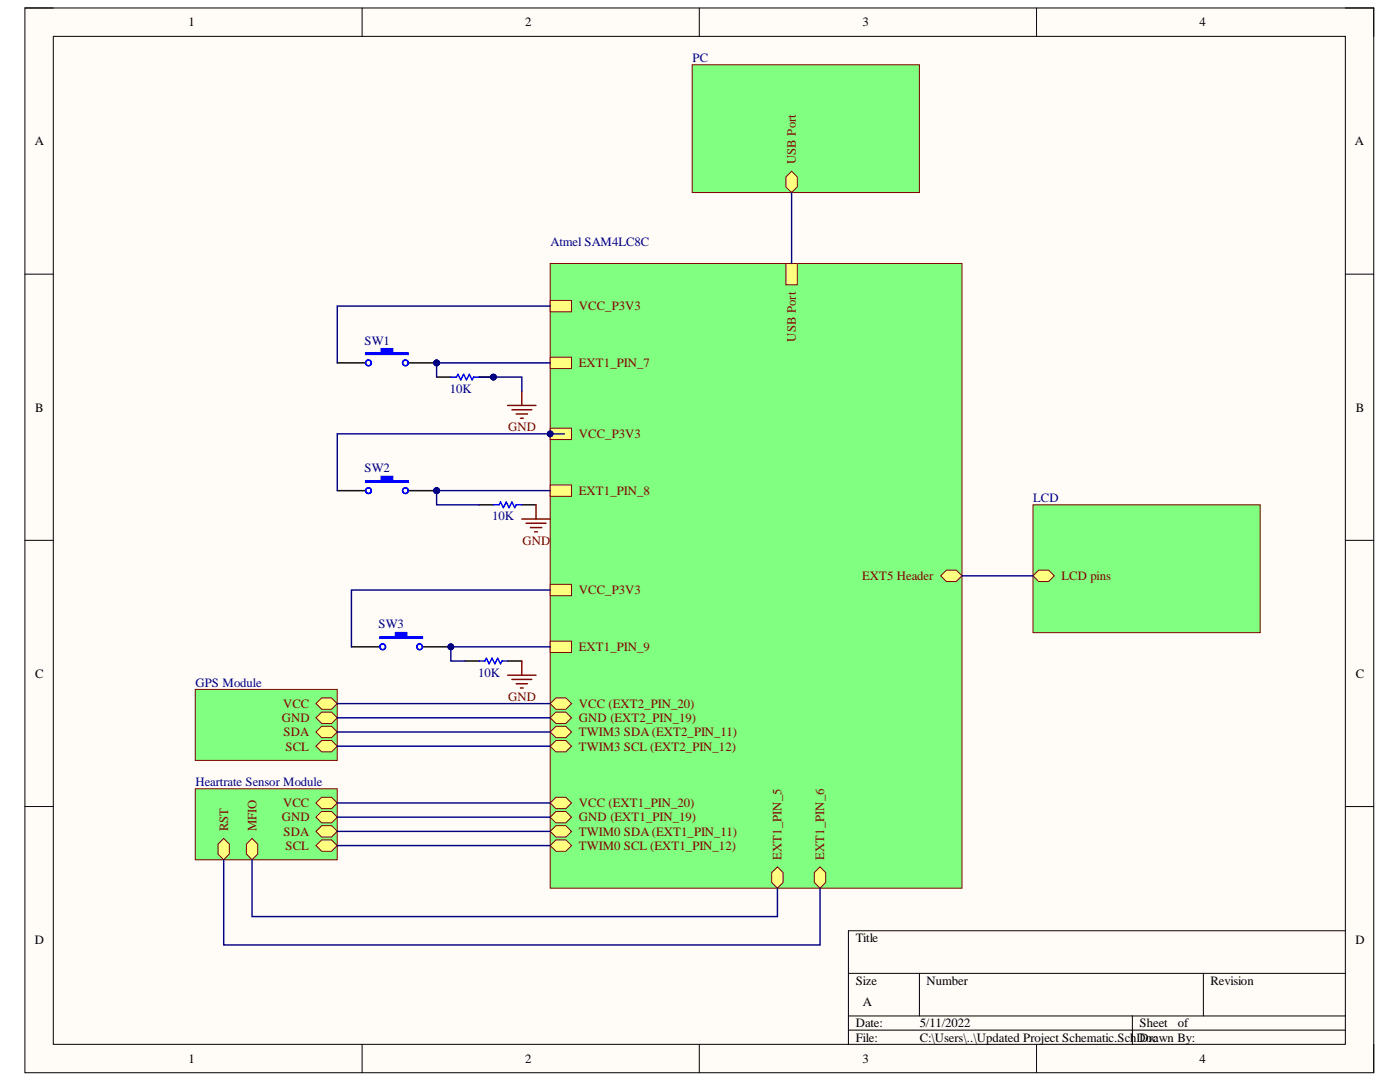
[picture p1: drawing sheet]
<svg xmlns="http://www.w3.org/2000/svg" width="279mm" height="216mm" viewBox="0 0 279 216" stroke-linecap="round" stroke-linejoin="round" font-family="sans-serif">
<defs><g id="words">
<g font-size="2.5">
<text x="37.6" y="5.2">1</text>
<text x="104.8" y="5.2">2</text>
<text x="172.1" y="5.2">3</text>
<text x="239.4" y="5.2">4</text>
<text x="6.9" y="29">A</text>
<text x="270.4" y="29">A</text>
<text x="7" y="82.1">B</text>
<text x="270.6" y="82.1">B</text>
<text x="7" y="135.2">C</text>
<text x="270.6" y="135.2">C</text>
<text x="6.9" y="188.3">D</text>
<text x="170.8" y="188">Title</text>
<text x="270.5" y="188.3">D</text>
<text x="170.8" y="196.5">Size</text>
<text x="184.9" y="196.5">Number</text>
<text x="241.6" y="196.5">Revision</text>
<text x="172.2" y="200.7">A</text>
<text x="170.8" y="205">Date:</text>
<text x="170.8" y="207.8">File:</text>
<text x="183.5" y="205">5/11/2022</text>
<text x="183.5" y="207.8">C:\Users\..\Updated Project Schematic.SchDoc</text>
<text x="227.4" y="205">Sheet</text>
<text x="227.4" y="207.8">Drawn By:</text>
<text x="235.1" y="205">of</text>
<text x="37.6" y="212.1">1</text>
<text x="104.8" y="212.1">2</text>
<text x="172.1" y="212.1">3</text>
<text x="239.4" y="212.1">4</text>
</g>
<g font-size="2.5" fill="#000080">
<text x="138.2" y="12.4">PC</text>
<text x="109.9" y="49.1">Atmel SAM4LC8C</text>
<text x="72.7" y="68.8">SW1</text>
<text x="89.7" y="78.4">10K</text>
<text x="72.7" y="94.2">SW2</text>
<text x="206.2" y="100.2">LCD</text>
<text x="98.2" y="103.8">10K</text>
<text x="75.5" y="125.4">SW3</text>
<text x="39" y="137">GPS Module</text>
<text x="95.4" y="135">10K</text>
<text x="39" y="156.9">Heartrate Sensor Module</text>
</g>
<g font-size="2.5" fill="#800000">
<text x="158.8" y="32.7" transform="rotate(-90 158.8 32.7)">USB Port</text>
<text x="115.5" y="61.9">VCC_P3V3</text>
<text x="158.8" y="68.2" transform="rotate(-90 158.8 68.2)">USB Port</text>
<text x="115.5" y="73.2">EXT1_PIN_7</text>
<text x="101.4" y="86">GND</text>
<text x="115.5" y="87.4">VCC_P3V3</text>
<text x="115.5" y="98.8">EXT1_PIN_8</text>
<text x="104.3" y="108.7">GND</text>
<text x="115.5" y="118.6">VCC_P3V3</text>
<text x="172" y="115.8">EXT5 Header</text>
<text x="211.9" y="115.8">LCD pins</text>
<text x="115.5" y="129.9">EXT1_PIN_9</text>
<text x="56.5" y="141.2">VCC</text>
<text x="101.4" y="139.9">GND</text>
<text x="115.5" y="141.2">VCC (EXT2_PIN_20)</text>
<text x="56.2" y="144.1">GND</text>
<text x="56.6" y="146.9">SDA</text>
<text x="57" y="149.8">SCL</text>
<text x="115.5" y="144.1">GND (EXT2_PIN_19)</text>
<text x="115.5" y="146.9">TWIM3 SDA (EXT2_PIN_11)</text>
<text x="115.5" y="149.8">TWIM3 SCL (EXT2_PIN_12)</text>
<text x="56.5" y="161.1">VCC</text>
<text x="115.5" y="161.1">VCC (EXT1_PIN_20)</text>
<text x="45.5" y="165.9" transform="rotate(-90 45.5 165.9)">RST</text>
<text x="51.2" y="165.9" transform="rotate(-90 51.2 165.9)">MFIO</text>
<text x="56.2" y="163.9">GND</text>
<text x="56.6" y="166.8">SDA</text>
<text x="115.5" y="163.9">GND (EXT1_PIN_19)</text>
<text x="115.5" y="166.8">TWIM0 SDA (EXT1_PIN_11)</text>
<text x="57" y="169.5">SCL</text>
<text x="115.5" y="169.5">TWIM0 SCL (EXT1_PIN_12)</text>
<text x="156" y="171.6" transform="rotate(-90 156 171.6)">EXT1_PIN_5</text>
<text x="164.5" y="171.6" transform="rotate(-90 164.5 171.6)">EXT1_PIN_6</text>
</g>
</g></defs>
<path d="M5 1.6h269.2v212.5h-269.2z" fill-rule="evenodd" fill="#fffcf8"/>
<path d="M5 1.6h269.2v212.5h-269.2z" fill="none" stroke="#000" stroke-width=".2"/>
<path d="M10.6 7.3h257.9v201.1h-257.9z" fill-rule="evenodd" fill="#fffcf8"/>
<g fill="none" stroke="#000" stroke-width=".2">
<path d="M5 1.6h5.6M10.6 7.3h257.9v201.1h-257.9zM72.3 1.6v5.7M139.6 1.6v5.7M206.9 1.6v5.7M268.5 1.6h5.7v5.7M5 54.7h5.6M268.5 54.7h5.7M5 107.8h5.6M268.5 107.8h5.7M5 160.9h5.6M268.5 160.9h5.7"/>
<path d="M169.3 194.2h99.2M183.5 194.2v8.5M240.2 194.2v8.5M268.5 185.7h-99.2v22.7M72.3 208.4v5.7M139.6 208.4v5.7M169.3 202.7h99.2M169.3 205.6h99.2M206.9 208.4v5.7M226 202.7v5.7M274.2 208.4v5.7"/>
</g>
<path d="M109.8 52.6h82.2v124.6h-82.2z" fill-rule="evenodd" fill="#80ff80"/>
<path d="M109.8 52.6h82.2v124.6h-82.2z" fill="none" stroke="#800000" stroke-width=".2"/>
<circle cx="109.8" cy="86.6" r=".57" fill="#000080"/>
<circle cx="109.8" cy="86.6" r=".57" fill="none" stroke="#000080" stroke-width=".2"/>
<path d="M156.8 52.6h2.3v4.2h-2.3z" fill-rule="evenodd" fill="#ffff80"/>
<path d="M156.8 52.6h2.3v4.2h-2.3z" fill="none" stroke="#800000" stroke-width=".2"/>
<path d="M109.8 59.9h4.3v2.3h-4.3z" fill-rule="evenodd" fill="#ffff80"/>
<path d="M109.8 59.9h4.3v2.3h-4.3z" fill="none" stroke="#800000" stroke-width=".2"/>
<path d="M109.8 71.3h4.3v2.2h-4.3z" fill-rule="evenodd" fill="#ffff80"/>
<path d="M109.8 71.3h4.3v2.2h-4.3z" fill="none" stroke="#800000" stroke-width=".2"/>
<path d="M109.8 85.4h4.3v2.3h-4.3z" fill-rule="evenodd" fill="#ffff80"/>
<path d="M109.8 85.4h4.3v2.3h-4.3z" fill="none" stroke="#800000" stroke-width=".2"/>
<circle cx="109.8" cy="86.6" r=".57" fill="#000080"/>
<circle cx="109.8" cy="86.6" r=".57" fill="none" stroke="#000080" stroke-width=".2"/>
<path d="M109.8 96.8h4.3v2.2h-4.3z" fill-rule="evenodd" fill="#ffff80"/>
<path d="M109.8 96.8h4.3v2.2h-4.3z" fill="none" stroke="#800000" stroke-width=".2"/>
<path d="M109.8 140.4l1.1-1.1h2l1.2 1.1-1.2 1.1h-2z" fill-rule="evenodd" fill="#ffff80"/>
<path d="M109.8 140.4l1.1-1.1h2l1.2 1.1-1.2 1.1h-2z" fill="none" stroke="#800000" stroke-width=".2"/>
<path d="M109.8 143.2l1.1-1.1h2l1.2 1.1-1.2 1.2h-2z" fill-rule="evenodd" fill="#ffff80"/>
<path d="M109.8 143.2l1.1-1.1h2l1.2 1.1-1.2 1.2h-2z" fill="none" stroke="#800000" stroke-width=".2"/>
<path d="M109.8 146.1l1.1-1.2h2l1.2 1.2-1.2 1.1h-2z" fill-rule="evenodd" fill="#ffff80"/>
<path d="M109.8 146.1l1.1-1.2h2l1.2 1.2-1.2 1.1h-2z" fill="none" stroke="#800000" stroke-width=".2"/>
<path d="M109.8 148.9l1.1-1.1h2l1.2 1.1-1.2 1.1h-2z" fill-rule="evenodd" fill="#ffff80"/>
<path d="M109.8 148.9l1.1-1.1h2l1.2 1.1-1.2 1.1h-2z" fill="none" stroke="#800000" stroke-width=".2"/>
<path d="M109.8 160.2l1.1-1.1h2l1.2 1.1-1.2 1.2h-2z" fill-rule="evenodd" fill="#ffff80"/>
<path d="M109.8 160.2l1.1-1.1h2l1.2 1.1-1.2 1.2h-2z" fill="none" stroke="#800000" stroke-width=".2"/>
<path d="M109.8 163.1l1.1-1.2h2l1.2 1.2-1.2 1.1h-2z" fill-rule="evenodd" fill="#ffff80"/>
<path d="M109.8 163.1l1.1-1.2h2l1.2 1.2-1.2 1.1h-2z" fill="none" stroke="#800000" stroke-width=".2"/>
<path d="M109.8 165.9l1.1-1.1h2l1.2 1.1-1.2 1.1h-2z" fill-rule="evenodd" fill="#ffff80"/>
<path d="M109.8 165.9l1.1-1.1h2l1.2 1.1-1.2 1.1h-2z" fill="none" stroke="#800000" stroke-width=".2"/>
<path d="M109.8 168.7l1.1-1.1h2l1.2 1.1-1.2 1.2h-2z" fill-rule="evenodd" fill="#ffff80"/>
<path d="M109.8 168.7l1.1-1.1h2l1.2 1.1-1.2 1.2h-2z" fill="none" stroke="#800000" stroke-width=".2"/>
<path d="M154 174.1l1.2-1.1 1.1 1.1v2l-1.1 1.1-1.2-1.1z" fill-rule="evenodd" fill="#ffff80"/>
<path d="M154 174.1l1.2-1.1 1.1 1.1v2l-1.1 1.1-1.2-1.1z" fill="none" stroke="#800000" stroke-width=".2"/>
<path d="M162.5 174.1l1.2-1.1 1.1 1.1v2l-1.1 1.1-1.2-1.1z" fill-rule="evenodd" fill="#ffff80"/>
<path d="M162.5 174.1l1.2-1.1 1.1 1.1v2l-1.1 1.1-1.2-1.1z" fill="none" stroke="#800000" stroke-width=".2"/>
<path d="M187.7 114.9l1.2-1.1h1.9l1.2 1.1-1.2 1.1h-1.9z" fill-rule="evenodd" fill="#ffff80"/>
<path d="M187.7 114.9l1.2-1.1h1.9l1.2 1.1-1.2 1.1h-1.9z" fill="none" stroke="#800000" stroke-width=".2"/>
<path d="M109.8 127.9h4.3v2.3h-4.3z" fill-rule="evenodd" fill="#ffff80"/>
<path d="M109.8 127.9h4.3v2.3h-4.3z" fill="none" stroke="#800000" stroke-width=".2"/>
<path d="M109.8 116.6h4.3v2.3h-4.3z" fill-rule="evenodd" fill="#ffff80"/>
<path d="M109.8 116.6h4.3v2.3h-4.3z" fill="none" stroke="#800000" stroke-width=".2"/>
<circle cx="87.1" cy="72.4" r=".57" fill="#000080"/>
<circle cx="87.1" cy="72.4" r=".57" fill="none" stroke="#000080" stroke-width=".2"/>
<path d="M67.3 72.4h5.7M81.5 72.4h5.6" fill="none" stroke="#000" stroke-width=".29"/>
<circle cx="87.1" cy="72.4" r=".57" fill="#000080"/>
<circle cx="87.1" cy="72.4" r=".57" fill="none" stroke="#000080" stroke-width=".2"/>
<path d="M73 70.4h3.1v-.8h2.3v.8h3.1v.3h-8.5z" fill-rule="evenodd" fill="#00f"/>
<g fill="none" stroke="#00f" stroke-width=".29">
<path d="M73 70.4h3.1v-.8h2.3v.8h3.1v.3h-8.5z"/>
<circle cx="73.5" cy="72.4" r=".57"/>
<circle cx="80.9" cy="72.4" r=".57"/>
</g>
<circle cx="87.1" cy="97.9" r=".57" fill="#000080"/>
<circle cx="87.1" cy="97.9" r=".57" fill="none" stroke="#000080" stroke-width=".2"/>
<path d="M67.3 97.9h5.7M81.5 97.9h5.6" fill="none" stroke="#000" stroke-width=".29"/>
<circle cx="87.1" cy="97.9" r=".57" fill="#000080"/>
<circle cx="87.1" cy="97.9" r=".57" fill="none" stroke="#000080" stroke-width=".2"/>
<path d="M73 95.9h3.1v-.8h2.3v.8h3.1v.3h-8.5z" fill-rule="evenodd" fill="#00f"/>
<g fill="none" stroke="#00f" stroke-width=".29">
<path d="M73 95.9h3.1v-.8h2.3v.8h3.1v.3h-8.5z"/>
<circle cx="73.5" cy="97.9" r=".57"/>
<circle cx="80.9" cy="97.9" r=".57"/>
</g>
<path d="M39 137.6h28.3v14.1h-28.3z" fill-rule="evenodd" fill="#80ff80"/>
<path d="M39 137.6h28.3v14.1h-28.3z" fill="none" stroke="#800000" stroke-width=".2"/>
<path d="M63.1 148.9l1.1-1.1h2l1.1 1.1-1.1 1.1h-2z" fill-rule="evenodd" fill="#ffff80"/>
<path d="M63.1 148.9l1.1-1.1h2l1.1 1.1-1.1 1.1h-2z" fill="none" stroke="#800000" stroke-width=".2"/>
<path d="M63.1 146.1l1.1-1.2h2l1.1 1.2-1.1 1.1h-2z" fill-rule="evenodd" fill="#ffff80"/>
<path d="M63.1 146.1l1.1-1.2h2l1.1 1.2-1.1 1.1h-2z" fill="none" stroke="#800000" stroke-width=".2"/>
<path d="M63.1 143.2l1.1-1.1h2l1.1 1.1-1.1 1.2h-2z" fill-rule="evenodd" fill="#ffff80"/>
<path d="M63.1 143.2l1.1-1.1h2l1.1 1.1-1.1 1.2h-2z" fill="none" stroke="#800000" stroke-width=".2"/>
<path d="M63.1 140.4l1.1-1.1h2l1.1 1.1-1.1 1.1h-2z" fill-rule="evenodd" fill="#ffff80"/>
<path d="M63.1 140.4l1.1-1.1h2l1.1 1.1-1.1 1.1h-2z" fill="none" stroke="#800000" stroke-width=".2"/>
<path d="M39 157.4h28.3v14.2h-28.3z" fill-rule="evenodd" fill="#80ff80"/>
<path d="M39 157.4h28.3v14.2h-28.3z" fill="none" stroke="#800000" stroke-width=".2"/>
<path d="M49.2 168.4l1.1-1.1 1.1 1.1v2l-1.1 1.2-1.1-1.2z" fill-rule="evenodd" fill="#ffff80"/>
<path d="M49.2 168.4l1.1-1.1 1.1 1.1v2l-1.1 1.2-1.1-1.2z" fill="none" stroke="#800000" stroke-width=".2"/>
<path d="M43.5 168.4l1.1-1.1 1.2 1.1v2l-1.2 1.2-1.1-1.2z" fill-rule="evenodd" fill="#ffff80"/>
<path d="M43.5 168.4l1.1-1.1 1.2 1.1v2l-1.2 1.2-1.1-1.2z" fill="none" stroke="#800000" stroke-width=".2"/>
<path d="M63.1 168.7l1.1-1.1h2l1.1 1.1-1.1 1.2h-2z" fill-rule="evenodd" fill="#ffff80"/>
<path d="M63.1 168.7l1.1-1.1h2l1.1 1.1-1.1 1.2h-2z" fill="none" stroke="#800000" stroke-width=".2"/>
<path d="M63.1 165.9l1.1-1.1h2l1.1 1.1-1.1 1.1h-2z" fill-rule="evenodd" fill="#ffff80"/>
<path d="M63.1 165.9l1.1-1.1h2l1.1 1.1-1.1 1.1h-2z" fill="none" stroke="#800000" stroke-width=".2"/>
<path d="M63.1 163.1l1.1-1.2h2l1.1 1.2-1.1 1.1h-2z" fill-rule="evenodd" fill="#ffff80"/>
<path d="M63.1 163.1l1.1-1.2h2l1.1 1.2-1.1 1.1h-2z" fill="none" stroke="#800000" stroke-width=".2"/>
<path d="M63.1 160.2l1.1-1.1h2l1.1 1.1-1.1 1.2h-2z" fill-rule="evenodd" fill="#ffff80"/>
<path d="M63.1 160.2l1.1-1.1h2l1.1 1.1-1.1 1.2h-2z" fill="none" stroke="#800000" stroke-width=".2"/>
<path d="M206.2 100.7h45.3v25.5h-45.3z" fill-rule="evenodd" fill="#80ff80"/>
<path d="M206.2 100.7h45.3v25.5h-45.3z" fill="none" stroke="#800000" stroke-width=".2"/>
<path d="M206.2 114.9l1.1-1.1h2l1.1 1.1-1.1 1.1h-2z" fill-rule="evenodd" fill="#ffff80"/>
<path d="M206.2 114.9l1.1-1.1h2l1.1 1.1-1.1 1.1h-2z" fill="none" stroke="#800000" stroke-width=".2"/>
<circle cx="98.5" cy="75.2" r=".57" fill="#000080"/>
<circle cx="98.5" cy="75.2" r=".57" fill="none" stroke="#000080" stroke-width=".2"/>
<path d="M87.1 75.2h2.9M95.6 75.2h2.9" fill="none" stroke="#000" stroke-width=".29"/>
<circle cx="98.5" cy="75.2" r=".57" fill="#000080"/>
<circle cx="98.5" cy="75.2" r=".57" fill="none" stroke="#000080" stroke-width=".2"/>
<path d="M90 75.2h1.1l.3-.5 .6 1.1 .5-1.1 .6 1.1 .6-1.1 .5 1.1 .3-.6h1.1M98.5 100.7h1.1l.3-.5 .6 1.1 .5-1.1 .6 1.1 .6-1.1 .5 1.1 .3-.6h1.1" fill="none" stroke="#00f" stroke-width=".29"/>
<path d="M104.1 78.1v2.8M101.3 80.9h5.7M102.2 81.8h3.9M103 82.6h2.3M103.9 83.5h.5M104.1 103.6h5.7M105 104.4h4M105.8 105.3h2.3M106.7 106.1h.6M107 100.7v2.9" fill="none" stroke="#800000" stroke-width=".29"/>
<path d="M95.6 100.7h2.9M104.1 100.7h2.9" fill="none" stroke="#000" stroke-width=".29"/>
<path d="M138.1 12.9h45.4v25.5h-45.4z" fill-rule="evenodd" fill="#80ff80"/>
<path d="M138.1 12.9h45.4v25.5h-45.4z" fill="none" stroke="#800000" stroke-width=".2"/>
<path d="M156.8 35.3l1.2-1.1 1.1 1.1v2l-1.1 1.1-1.2-1.1z" fill-rule="evenodd" fill="#ffff80"/>
<path d="M156.8 35.3l1.2-1.1 1.1 1.1v2l-1.1 1.1-1.2-1.1z" fill="none" stroke="#800000" stroke-width=".2"/>
<circle cx="90" cy="129.1" r=".57" fill="#000080"/>
<circle cx="90" cy="129.1" r=".57" fill="none" stroke="#000080" stroke-width=".2"/>
<path d="M70.1 129.1h5.7M84.3 129.1h5.7" fill="none" stroke="#000" stroke-width=".29"/>
<circle cx="90" cy="129.1" r=".57" fill="#000080"/>
<circle cx="90" cy="129.1" r=".57" fill="none" stroke="#000080" stroke-width=".2"/>
<path d="M75.8 127.1h3.1v-.9h2.3v.9h3.1v.3h-8.5z" fill-rule="evenodd" fill="#00f"/>
<g fill="none" stroke="#00f" stroke-width=".29">
<path d="M75.8 127.1h3.1v-.9h2.3v.9h3.1v.3h-8.5zM95.6 131.9h1.2l.3-.6 .5 1.2 .6-1.2 .6 1.2 .5-1.2 .6 1.2 .3-.6h1.1"/>
<circle cx="76.4" cy="129.1" r=".57"/>
<circle cx="83.7" cy="129.1" r=".57"/>
</g>
<path d="M92.8 131.9h2.8M101.3 131.9h2.8" fill="none" stroke="#000" stroke-width=".29"/>
<path d="M101.3 134.7h5.7M102.2 135.6h3.9M103 136.4h2.3M103.9 137.3h.5M104.1 131.9v2.8" fill="none" stroke="#800000" stroke-width=".29"/>
<path d="M112.6 86.6h-45.3v11.3M67.3 148.9h42.5M67.3 146.1h42.5M67.3 143.2h42.5M67.3 140.4h42.5M44.6 171.6v17h119.1v-11.4M50.3 171.6v11.3h104.9v-5.7M67.3 168.7h42.5M67.3 165.9h42.5M67.3 163.1h42.5M67.3 160.2h42.5" fill="none" stroke="#000080" stroke-width=".29"/>
<circle cx="109.8" cy="86.6" r=".57" fill="#000080"/>
<circle cx="109.8" cy="86.6" r=".57" fill="none" stroke="#000080" stroke-width=".2"/>
<path d="M109.8 61.1h-42.5v11.3M87.1 97.9v2.8h8.5" fill="none" stroke="#000080" stroke-width=".29"/>
<circle cx="87.1" cy="97.9" r=".57" fill="#000080"/>
<circle cx="87.1" cy="97.9" r=".57" fill="none" stroke="#000080" stroke-width=".2"/>
<path d="M87.1 97.9h22.7" fill="none" stroke="#000080" stroke-width=".29"/>
<circle cx="87.1" cy="97.9" r=".57" fill="#000080"/>
<circle cx="87.1" cy="97.9" r=".57" fill="none" stroke="#000080" stroke-width=".2"/>
<path d="M87.1 72.4h22.7" fill="none" stroke="#000080" stroke-width=".29"/>
<circle cx="87.1" cy="72.4" r=".57" fill="#000080"/>
<circle cx="87.1" cy="72.4" r=".57" fill="none" stroke="#000080" stroke-width=".2"/>
<path d="M95.6 75.2h8.5v2.9" fill="none" stroke="#000080" stroke-width=".29"/>
<circle cx="98.5" cy="75.2" r=".57" fill="#000080"/>
<circle cx="98.5" cy="75.2" r=".57" fill="none" stroke="#000080" stroke-width=".2"/>
<path d="M87.1 72.4v2.8M192 114.9h14.2" fill="none" stroke="#000080" stroke-width=".29"/>
<circle cx="87.1" cy="72.4" r=".57" fill="#000080"/>
<circle cx="87.1" cy="72.4" r=".57" fill="none" stroke="#000080" stroke-width=".2"/>
<path d="M158 38.4v14.2M109.8 129.1h-19.8v2.8h2.8" fill="none" stroke="#000080" stroke-width=".29"/>
<circle cx="90" cy="129.1" r=".57" fill="#000080"/>
<circle cx="90" cy="129.1" r=".57" fill="none" stroke="#000080" stroke-width=".2"/>
<path d="M109.8 117.7h-39.7v11.4" fill="none" stroke="#000080" stroke-width=".29"/>
<use href="#words"/>
</svg>
